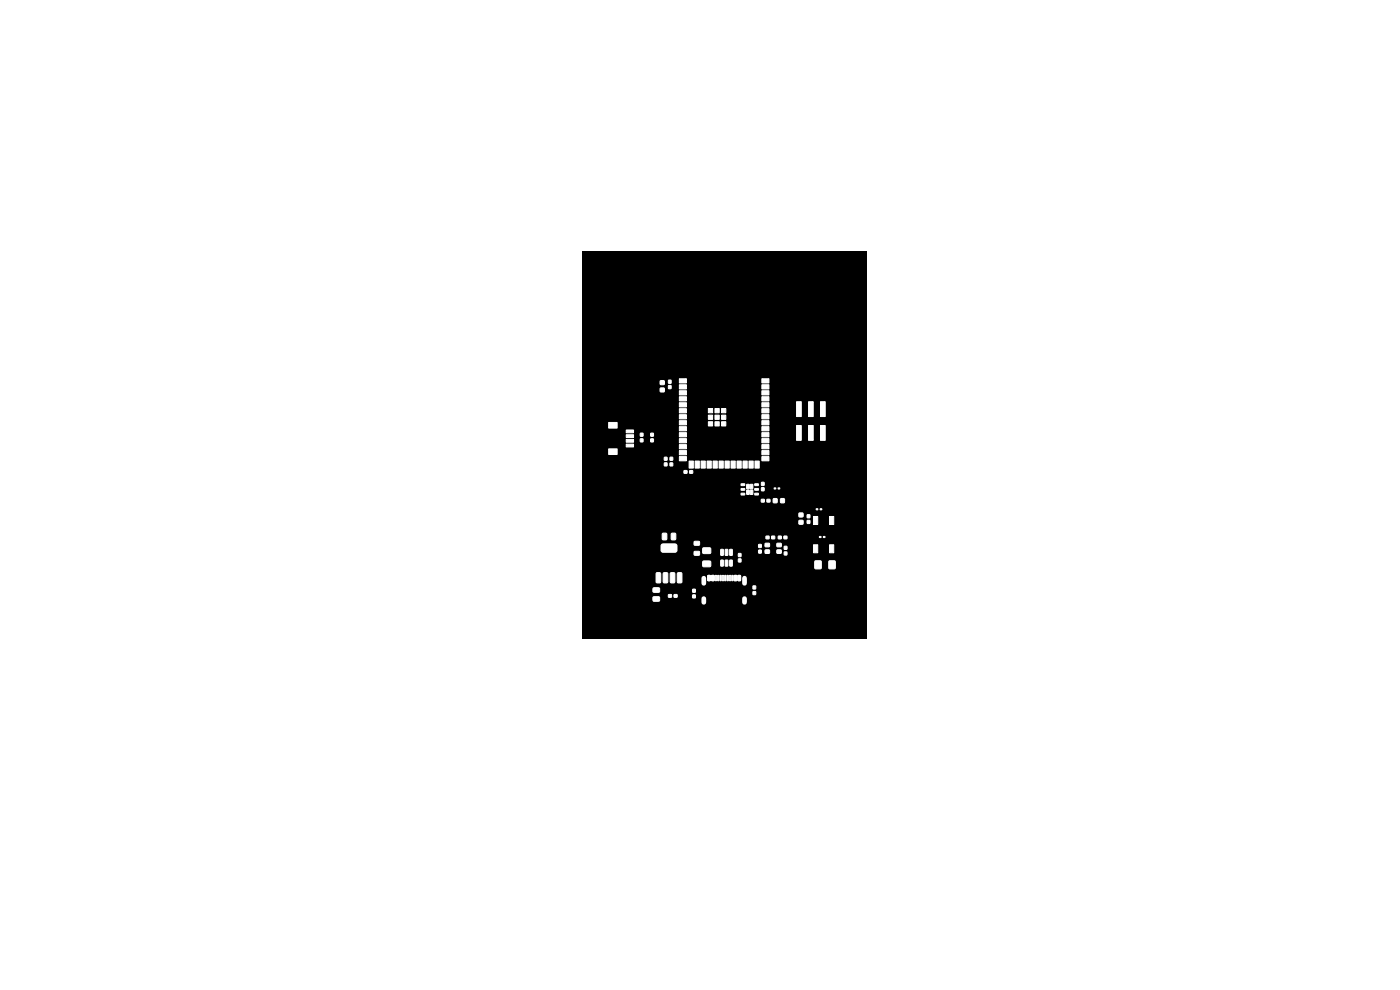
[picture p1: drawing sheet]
<svg xmlns="http://www.w3.org/2000/svg" width="297mm" height="210mm" viewBox="0 0 297 210" stroke-linecap="round" stroke-linejoin="round" font-family="sans-serif">
<path d="M123.5 53.3h60.3v82.2h-60.3z" fill="#000"/>
<g fill="#fff" stroke="#fff" stroke-width=".21">
<path d="M140.5 113.2l.7-.1 .3 .1v1.1l-.2 .2h-.6l-.2-.1z"/>
<path d="M142.4 113.2l.7-.1 .3 .1v1.1l-.2 .2h-.6l-.2-.1z"/>
<path d="M149.1 119.1l1.5-.1 .2 .2v.9l-.3 .1h-1.3l-.2-.2z"/>
<path d="M149.1 116.3l1.5-.1 .2 .2v.9l-.3 .1h-1.3l-.2-.2z"/>
<path d="M159.8 125.5h.5v.6h-.5z"/>
<path d="M159.8 124.3h.5v.6h-.5z"/>
<path d="M165.6 105.8h.8v.8h-.8z"/>
<path d="M164.1 105.8h.7v.8h-.7z"/>
<path d="M169.5 108.9h.8v.7h-.8z"/>
<path d="M169.5 110.4h.8v.8h-.8z"/>
<path d="M138.6 126.6h1.2l.1 .2v.6l-.2 .2-1-.1-.2-.2z"/>
<path d="M138.6 124.7h1.2l.1 .2v.6l-.2 .2-1-.1-.2-.2z"/>
<path d="M161 116.7h.5v.6h-.5z"/>
<path d="M161 115.5h.5v.6h-.5z"/>
<path d="M156.7 118.6h.5v.6h-.5z"/>
<path d="M156.7 117.4h.5v.7h-.5z"/>
<path d="M162.7 105.9h.6v.6h-.6z"/>
<path d="M161.5 105.9h.6v.6h-.6z"/>
<path d="M146.3 99.8h.6v.6h-.6z"/>
<path d="M145.1 99.8h.6v.6h-.6z"/>
<path d="M172.6 109.6h.9v1.7h-.9z"/>
<path d="M176 109.6h.9v1.7h-.9z"/>
<path d="M174 107.9h.3v.2l-.3 .1z"/>
<path d="M173.2 107.9h.3v.2l-.3 .1z"/>
<path d="M139.2 121.5h.7l.3 .1v1.8l-.2 .2-.6 .1-.2-.2z"/>
<path d="M140.7 121.5h.7l.3 .1v1.8l-.2 .2-.6 .1-.2-.2z"/>
<path d="M142.2 121.5h.7l.3 .1v1.8l-.2 .2-.6 .1-.2-.2z"/>
<path d="M143.7 121.5h.7l.3 .1v1.8l-.2 .2-.6 .1-.2-.2z"/>
<path d="M140.4 115.5l.3-.1h2.7l.2 .3v1.2l-.4 .3-2.7-.1-.3-.4z"/>
<path d="M162.3 115.3h.9v.7h-.9z"/>
<path d="M162.3 116.7h.9v.7h-.9z"/>
<path d="M164.8 116.7h.9v.7h-.9z"/>
<path d="M164.8 115.3h.9v.7h-.9z"/>
<path d="M147.3 117h1l.1 .7-.2 .1h-.8l-.2-.2z"/>
<path d="M147.3 114.9l1-.1 .1 .8-.2 .1h-.8l-.2-.2z"/>
<path d="M138.1 91.9h.5v.6h-.5z"/>
<path d="M138.1 93.1h.5v.6h-.5z"/>
<path d="M142.2 97h.5v.6h-.5z"/>
<path d="M142.2 98.2h.5v.6h-.5z"/>
<path d="M150.3 86.7h.9v.9h-.9z"/>
<path d="M150.3 88.1h.9v.9h-.9z"/>
<path d="M150.3 89.5h.9v.9h-.9z"/>
<path d="M151.7 86.7h.9v.9h-.9z"/>
<path d="M151.7 88.1h.9v.9h-.9z"/>
<path d="M151.7 89.5h.9v.9h-.9z"/>
<path d="M153.1 86.7h.9v.9h-.9z"/>
<path d="M153.1 88.1h.9v.9h-.9z"/>
<path d="M153.1 89.5h.9v.9h-.9z"/>
<path d="M144.1 80.3h1.5v.9h-1.5z"/>
<path d="M144.1 81.6h1.5v.9h-1.5z"/>
<path d="M144.1 82.9h1.5v.9h-1.5z"/>
<path d="M144.1 84.2h1.5v.9h-1.5z"/>
<path d="M144.1 85.4h1.5v.9h-1.5z"/>
<path d="M144.1 86.7h1.5v.9h-1.5z"/>
<path d="M144.1 88h1.5v.9h-1.5z"/>
<path d="M144.1 89.2h1.5v.9h-1.5z"/>
<path d="M144.1 90.5h1.5v.9h-1.5z"/>
<path d="M144.1 91.8h1.5v.9h-1.5z"/>
<path d="M144.1 93h1.5v.9h-1.5z"/>
<path d="M144.1 94.3h1.5v.9h-1.5z"/>
<path d="M144.1 95.6h1.5v.9h-1.5z"/>
<path d="M144.1 96.9h1.5v.9h-1.5z"/>
<path d="M146.2 97.8h.9v1.5h-.9z"/>
<path d="M147.5 97.8h.9v1.5h-.9z"/>
<path d="M148.7 97.8h.9v1.5h-.9z"/>
<path d="M150 97.8h.9v1.5h-.9z"/>
<path d="M151.3 97.8h.9v1.5h-.9z"/>
<path d="M152.5 97.8h.9v1.5h-.9z"/>
<path d="M153.8 97.8h.9v1.5h-.9z"/>
<path d="M155.1 97.8h.9v1.5h-.9z"/>
<path d="M156.3 97.8h.9v1.5h-.9z"/>
<path d="M157.6 97.8h.9v1.5h-.9z"/>
<path d="M158.9 97.8h.9v1.5h-.9z"/>
<path d="M160.2 97.8h.9v1.5h-.9z"/>
<path d="M161.6 96.9h1.5v.9h-1.5z"/>
<path d="M161.6 95.6h1.5v.9h-1.5z"/>
<path d="M161.6 94.3h1.5v.9h-1.5z"/>
<path d="M161.6 93h1.5v.9h-1.5z"/>
<path d="M161.6 91.8h1.5v.9h-1.5z"/>
<path d="M161.6 90.5h1.5v.9h-1.5z"/>
<path d="M161.6 89.2h1.5v.9h-1.5z"/>
<path d="M161.6 88h1.5v.9h-1.5z"/>
<path d="M161.6 86.7h1.5v.9h-1.5z"/>
<path d="M161.6 85.4h1.5v.9h-1.5z"/>
<path d="M161.6 84.2h1.5v.9h-1.5z"/>
<path d="M161.6 82.9h1.5v.9h-1.5z"/>
<path d="M161.6 81.6h1.5v.9h-1.5z"/>
<path d="M161.6 80.3h1.5v.9h-1.5z"/>
<path d="M141.8 126.1h.6v.6h-.6z"/>
<path d="M143 126.1h.6v.6h-.6z"/>
<path d="M171.3 110.4h.5v.6h-.5z"/>
<path d="M171.3 109.2h.5v.6h-.5z"/>
<path d="M165.1 103.5h.3v.2h-.3z"/>
<path d="M164.2 103.5h.3l.1 .2h-.3z"/>
<path d="M158.4 102.8h.6l-.1 .9-.5-.1z"/>
<path d="M158.4 104h.6l-.1 .9-.5-.1z"/>
<path d="M159.2 102.8h.5l-.1 .9-.5-.1z"/>
<path d="M159.2 104h.5l-.1 .9-.5-.1z"/>
<path d="M157.2 102.6h.7l.1 .4h-.7z"/>
<path d="M157.2 103.6h.7l.1 .4h-.7z"/>
<path d="M157.2 104.6h.7l.1 .4h-.7z"/>
<path d="M160.1 104.6h.7l.1 .4h-.7z"/>
<path d="M160.1 103.6h.7l.1 .4h-.7z"/>
<path d="M160.1 102.6h.7l.1 .4h-.7z"/>
<path d="M166.4 117.1h.5v.6h-.5z"/>
<path d="M166.4 115.9h.5v.6h-.5z"/>
<path d="M141 97h.5v.6h-.5z"/>
<path d="M141 98.2h.5v.6h-.5z"/>
<path d="M152.9 118.8l.6 .1-.1 1.2-.5-.1z"/>
<path d="M153.9 118.8l.5 .1-.1 1.2-.5-.1z"/>
<path d="M154.8 118.8l.6 .1-.1 1.2-.5-.1z"/>
<path d="M154.8 116.6h.6l-.1 1.2-.5-.1z"/>
<path d="M153.9 116.6h.5l-.1 1.2-.5-.1z"/>
<path d="M152.9 116.6h.6l-.1 1.2-.5-.1z"/>
<path d="M141.8 80.7h.6v.6h-.6z"/>
<path d="M141.8 81.8h.6v.6h-.6z"/>
<path d="M150.2 122.1h.5l-.1 1.1-.5-.1z"/>
<path d="M151 122.1h.5l-.1 1.1-.5-.1z"/>
<path d="M152.2 122.1h.3v1.1l-.3-.1z"/>
<path d="M153.2 122.1h.3v1.1l-.3-.1z"/>
<path d="M153.7 122.1h.3v1.1l-.3-.1z"/>
<path d="M154.7 122.1h.3v1.1l-.3-.1z"/>
<path d="M155.8 122.1h.5l-.1 1.1-.5-.1z"/>
<path d="M156.6 122.1h.5l-.1 1.1-.5-.1z"/>
<path d="M155.2 122.1h.3v1.1l-.3-.1z"/>
<path d="M154.2 122.1h.3v1.1l-.3-.1z"/>
<path d="M152.7 122.1h.3v1.1l-.3-.1z"/>
<path d="M151.7 122.1h.3v1.1l-.3-.1z"/>
<path d="M175.9 119h1.3v1.6h-1.3z"/>
<path d="M172.9 119h1.3v1.6h-1.3z"/>
<path d="M147 125h.5v.6h-.5z"/>
<path d="M147 126.2h.5v.6h-.5z"/>
<path d="M140.1 80.8h.8v.8h-.8z"/>
<path d="M140.1 82.3h.8v.8h-.8z"/>
<path d="M169 90.3h1v3.1h-1z"/>
<path d="M169 85.2h1v3.2h-1z"/>
<path d="M171.5 90.3h1v3.1h-1z"/>
<path d="M171.5 85.2h1v3.2h-1z"/>
<path d="M174.1 90.3h1v3.1h-1z"/>
<path d="M174.1 85.2h1v3.2h-1z"/>
<path d="M165.1 113.7h.6v.6h-.6z"/>
<path d="M166.3 113.7h.6v.6h-.6z"/>
<path d="M163.7 113.7h.6v.6h-.6z"/>
<path d="M162.5 113.7h.6v.6h-.6z"/>
<path d="M129.1 95.2h1.8v1.2h-1.8z"/>
<path d="M129.1 89.6h1.8v1.2h-1.8z"/>
<path d="M132.8 91.2h1.6v.6h-1.6z"/>
<path d="M132.8 92.2h1.6v.6h-1.6z"/>
<path d="M132.8 93.2h1.6v.6h-1.6z"/>
<path d="M132.8 94.2h1.6v.6h-1.6z"/>
<path d="M176 115.6h.9v1.7h-.9z"/>
<path d="M172.6 115.6h.9v1.7h-.9z"/>
<path d="M161.6 102.3h.5v.7h-.5z"/>
<path d="M161.6 103.5h.5v.6h-.5z"/>
<path d="M174.7 113.8h.3v.2h-.3z"/>
<path d="M173.8 113.8h.3l.1 .2h-.3z"/>
<path d="M135.9 91.9h.5v.6h-.5z"/>
<path d="M135.9 93.1h.5v.6h-.5z"/>
</g>
<path d="M149.3 122.6v1.1M149.3 127v.8M157.9 122.6v1.1M157.9 127v.8" fill="none" stroke="#fff" stroke-width="1"/>
</svg>
